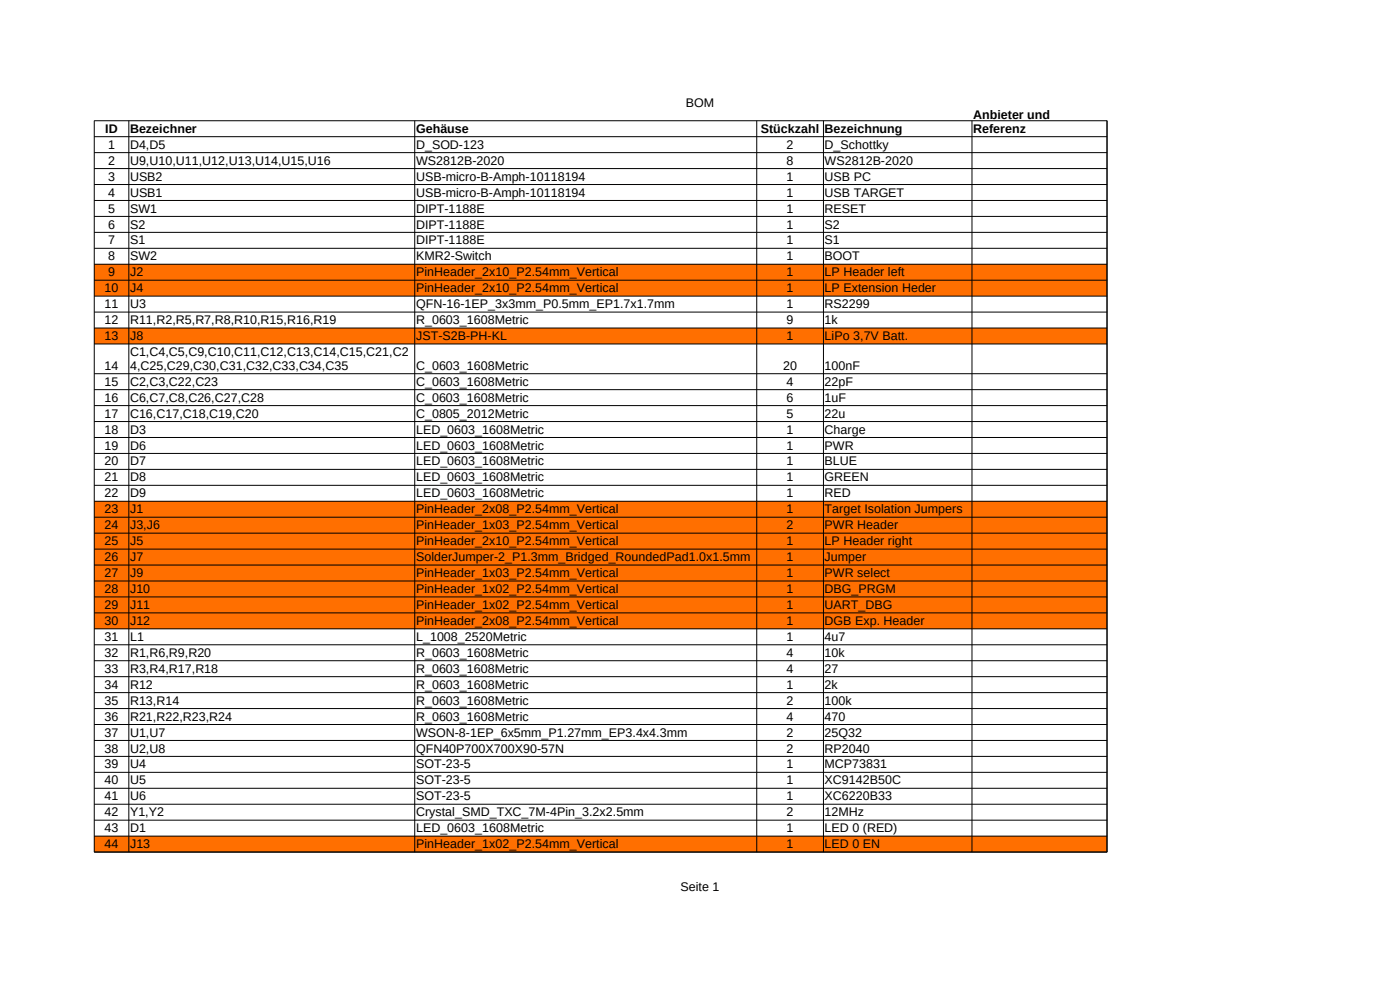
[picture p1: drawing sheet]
<svg xmlns="http://www.w3.org/2000/svg" width="297mm" height="210mm" viewBox="0 0 297 210" stroke-linecap="round" stroke-linejoin="round" font-family="sans-serif">
<defs><g id="words">
<g font-size="2.6">
<text x="145.5" y="22.8">BOM</text>
<text x="22.3" y="28.2">ID</text>
<text x="27.6" y="28.2">Bezeichner</text>
<text x="88.3" y="28.2">Gehäuse</text>
<text x="161.4" y="28.2">Stückzahl</text>
<text x="174.9" y="28.2">Bezeichnung</text>
<text x="206.4" y="25.2">Anbieter und</text>
<text x="206.4" y="28.2">Referenz</text>
<text x="22.9" y="31.6">1</text>
<text x="22.9" y="34.9">2</text>
<text x="27.6" y="31.6">D4,D5</text>
<text x="27.6" y="34.9">U9,U10,U11,U12,U13,U14,U15,U16</text>
<text x="88.3" y="31.6">D_SOD-123</text>
<text x="88.3" y="34.9">WS2812B-2020</text>
<text x="166.9" y="31.6">2</text>
<text x="166.9" y="34.9">8</text>
<text x="174.9" y="31.6">D_Schottky</text>
<text x="174.9" y="34.9">WS2812B-2020</text>
<text x="22.9" y="38.3">3</text>
<text x="22.9" y="41.7">4</text>
<text x="27.6" y="38.3">USB2</text>
<text x="27.6" y="41.7">USB1</text>
<text x="88.3" y="38.3">USB-micro-B-Amph-10118194</text>
<text x="88.3" y="41.7">USB-micro-B-Amph-10118194</text>
<text x="166.9" y="38.3">1</text>
<text x="166.9" y="41.7">1</text>
<text x="174.9" y="38.3">USB PC</text>
<text x="174.9" y="41.7">USB TARGET</text>
<text x="22.9" y="45.1">5</text>
<text x="27.6" y="45.1">SW1</text>
<text x="88.3" y="45.1">DIPT-1188E</text>
<text x="166.9" y="45.1">1</text>
<text x="174.9" y="45.1">RESET</text>
<text x="22.9" y="48.5">6</text>
<text x="22.9" y="51.9">7</text>
<text x="27.6" y="48.5">S2</text>
<text x="27.6" y="51.9">S1</text>
<text x="88.3" y="48.5">DIPT-1188E</text>
<text x="88.3" y="51.9">DIPT-1188E</text>
<text x="166.9" y="48.5">1</text>
<text x="166.9" y="51.9">1</text>
<text x="174.9" y="48.5">S2</text>
<text x="174.9" y="51.9">S1</text>
<text x="22.9" y="55.2">8</text>
<text x="22.9" y="58.6">9</text>
<text x="27.6" y="55.2">SW2</text>
<text x="27.6" y="58.6">J2</text>
<text x="88.3" y="55.2">KMR2-Switch</text>
<text x="88.3" y="58.6">PinHeader_2x10_P2.54mm_Vertical</text>
<text x="166.9" y="55.2">1</text>
<text x="166.9" y="58.6">1</text>
<text x="174.9" y="55.2">BOOT</text>
<text x="174.9" y="58.6">LP Header left</text>
<text x="22.2" y="62">10</text>
<text x="22.2" y="65.4">11</text>
<text x="27.6" y="62">J4</text>
<text x="27.6" y="65.4">U3</text>
<text x="88.3" y="62">PinHeader_2x10_P2.54mm_Vertical</text>
<text x="88.3" y="65.4">QFN-16-1EP_3x3mm_P0.5mm_EP1.7x1.7mm</text>
<text x="166.9" y="62">1</text>
<text x="166.9" y="65.4">1</text>
<text x="174.9" y="62">LP Extension Heder</text>
<text x="174.9" y="65.4">RS2299</text>
<text x="22.2" y="68.8">12</text>
<text x="27.6" y="68.8">R11,R2,R5,R7,R8,R10,R15,R16,R19</text>
<text x="88.3" y="68.8">R_0603_1608Metric</text>
<text x="166.9" y="68.8">9</text>
<text x="174.9" y="68.8">1k</text>
<text x="22.2" y="72.1">13</text>
<text x="27.6" y="72.1">J8</text>
<text x="27.6" y="75.5">C1,C4,C5,C9,C10,C11,C12,C13,C14,C15,C21,C2</text>
<text x="88.3" y="72.1">JST-S2B-PH-KL</text>
<text x="166.9" y="72.1">1</text>
<text x="174.9" y="72.1">LiPo 3,7V Batt.</text>
<text x="22.2" y="78.5">14</text>
<text x="22.2" y="81.8">15</text>
<text x="27.6" y="81.8">C2,C3,C22,C23</text>
<text x="27.6" y="78.5">4,C25,C29,C30,C31,C32,C33,C34,C35</text>
<text x="88.3" y="78.5">C_0603_1608Metric</text>
<text x="88.3" y="81.8">C_0603_1608Metric</text>
<text x="166.1" y="78.5">20</text>
<text x="166.9" y="81.8">4</text>
<text x="174.9" y="78.5">100nF</text>
<text x="174.9" y="81.8">22pF</text>
<text x="22.2" y="85.2">16</text>
<text x="22.2" y="88.6">17</text>
<text x="27.6" y="85.2">C6,C7,C8,C26,C27,C28</text>
<text x="27.6" y="88.6">C16,C17,C18,C19,C20</text>
<text x="88.3" y="85.2">C_0603_1608Metric</text>
<text x="88.3" y="88.6">C_0805_2012Metric</text>
<text x="166.9" y="85.2">6</text>
<text x="166.9" y="88.6">5</text>
<text x="174.9" y="85.2">1uF</text>
<text x="174.9" y="88.6">22u</text>
<text x="22.2" y="92">18</text>
<text x="22.2" y="95.4">19</text>
<text x="27.6" y="92">D3</text>
<text x="27.6" y="95.4">D6</text>
<text x="88.3" y="92">LED_0603_1608Metric</text>
<text x="88.3" y="95.4">LED_0603_1608Metric</text>
<text x="166.9" y="92">1</text>
<text x="166.9" y="95.4">1</text>
<text x="174.9" y="92">Charge</text>
<text x="174.9" y="95.4">PWR</text>
<text x="22.2" y="98.7">20</text>
<text x="27.6" y="98.7">D7</text>
<text x="88.3" y="98.7">LED_0603_1608Metric</text>
<text x="166.9" y="98.7">1</text>
<text x="174.9" y="98.7">BLUE</text>
<text x="22.2" y="102.1">21</text>
<text x="22.2" y="105.5">22</text>
<text x="27.6" y="102.1">D8</text>
<text x="27.6" y="105.5">D9</text>
<text x="88.3" y="102.1">LED_0603_1608Metric</text>
<text x="88.3" y="105.5">LED_0603_1608Metric</text>
<text x="166.9" y="102.1">1</text>
<text x="166.9" y="105.5">1</text>
<text x="174.9" y="102.1">GREEN</text>
<text x="174.9" y="105.5">RED</text>
<text x="22.2" y="108.9">23</text>
<text x="22.2" y="112.3">24</text>
<text x="27.6" y="108.9">J1</text>
<text x="27.6" y="112.3">J3,J6</text>
<text x="88.3" y="108.9">PinHeader_2x08_P2.54mm_Vertical</text>
<text x="88.3" y="112.3">PinHeader_1x03_P2.54mm_Vertical</text>
<text x="166.9" y="108.9">1</text>
<text x="166.9" y="112.3">2</text>
<text x="174.9" y="108.9">Target Isolation Jumpers</text>
<text x="174.9" y="112.3">PWR Header</text>
<text x="22.2" y="115.7">25</text>
<text x="22.2" y="119.1">26</text>
<text x="27.6" y="115.7">J5</text>
<text x="27.6" y="119.1">J7</text>
<text x="88.3" y="115.7">PinHeader_2x10_P2.54mm_Vertical</text>
<text x="88.3" y="119.1">SolderJumper-2_P1.3mm_Bridged_RoundedPad1.0x1.5mm</text>
<text x="166.9" y="115.7">1</text>
<text x="166.9" y="119.1">1</text>
<text x="174.9" y="115.7">LP Header right</text>
<text x="174.9" y="119.1">Jumper</text>
<text x="22.2" y="122.4">27</text>
<text x="22.2" y="125.8">28</text>
<text x="27.6" y="122.4">J9</text>
<text x="27.6" y="125.8">J10</text>
<text x="88.3" y="122.4">PinHeader_1x03_P2.54mm_Vertical</text>
<text x="88.3" y="125.8">PinHeader_1x02_P2.54mm_Vertical</text>
<text x="166.9" y="122.4">1</text>
<text x="166.9" y="125.8">1</text>
<text x="174.9" y="122.4">PWR select</text>
<text x="174.9" y="125.8">DBG_PRGM</text>
<text x="22.2" y="129.2">29</text>
<text x="27.6" y="129.2">J11</text>
<text x="88.3" y="129.2">PinHeader_1x02_P2.54mm_Vertical</text>
<text x="166.9" y="129.2">1</text>
<text x="174.9" y="129.2">UART_DBG</text>
<text x="22.2" y="132.6">30</text>
<text x="22.2" y="136">31</text>
<text x="27.6" y="132.6">J12</text>
<text x="27.6" y="136">L1</text>
<text x="88.3" y="132.6">PinHeader_2x08_P2.54mm_Vertical</text>
<text x="88.3" y="136">L_1008_2520Metric</text>
<text x="166.9" y="132.6">1</text>
<text x="166.9" y="136">1</text>
<text x="174.9" y="132.6">DGB Exp. Header</text>
<text x="174.9" y="136">4u7</text>
<text x="22.2" y="139.4">32</text>
<text x="22.2" y="142.7">33</text>
<text x="27.6" y="139.4">R1,R6,R9,R20</text>
<text x="27.6" y="142.7">R3,R4,R17,R18</text>
<text x="88.3" y="139.4">R_0603_1608Metric</text>
<text x="88.3" y="142.7">R_0603_1608Metric</text>
<text x="166.9" y="139.4">4</text>
<text x="166.9" y="142.7">4</text>
<text x="174.9" y="139.4">10k</text>
<text x="174.9" y="142.7">27</text>
<text x="22.2" y="146.1">34</text>
<text x="22.2" y="149.5">35</text>
<text x="27.6" y="146.1">R12</text>
<text x="27.6" y="149.5">R13,R14</text>
<text x="88.3" y="146.1">R_0603_1608Metric</text>
<text x="88.3" y="149.5">R_0603_1608Metric</text>
<text x="166.9" y="146.1">1</text>
<text x="166.9" y="149.5">2</text>
<text x="174.9" y="146.1">2k</text>
<text x="174.9" y="149.5">100k</text>
<text x="22.2" y="152.9">36</text>
<text x="27.6" y="152.9">R21,R22,R23,R24</text>
<text x="88.3" y="152.9">R_0603_1608Metric</text>
<text x="166.9" y="152.9">4</text>
<text x="174.9" y="152.9">470</text>
<text x="22.2" y="156.2">37</text>
<text x="22.2" y="159.6">38</text>
<text x="27.6" y="156.2">U1,U7</text>
<text x="27.6" y="159.6">U2,U8</text>
<text x="88.3" y="156.2">WSON-8-1EP_6x5mm_P1.27mm_EP3.4x4.3mm</text>
<text x="88.3" y="159.6">QFN40P700X700X90-57N</text>
<text x="166.9" y="156.2">2</text>
<text x="166.9" y="159.6">2</text>
<text x="174.9" y="156.2">25Q32</text>
<text x="174.9" y="159.6">RP2040</text>
<text x="22.2" y="163">39</text>
<text x="22.2" y="166.4">40</text>
<text x="27.6" y="163">U4</text>
<text x="27.6" y="166.4">U5</text>
<text x="88.3" y="163">SOT-23-5</text>
<text x="88.3" y="166.4">SOT-23-5</text>
<text x="166.9" y="163">1</text>
<text x="166.9" y="166.4">1</text>
<text x="174.9" y="163">MCP73831</text>
<text x="174.9" y="166.4">XC9142B50C</text>
<text x="22.2" y="169.8">41</text>
<text x="22.2" y="173.2">42</text>
<text x="27.6" y="169.8">U6</text>
<text x="27.6" y="173.2">Y1,Y2</text>
<text x="88.3" y="169.8">SOT-23-5</text>
<text x="88.3" y="173.2">Crystal_SMD_TXC_7M-4Pin_3.2x2.5mm</text>
<text x="166.9" y="169.8">1</text>
<text x="166.9" y="173.2">2</text>
<text x="174.9" y="169.8">XC6220B33</text>
<text x="174.9" y="173.2">12MHz</text>
<text x="22.2" y="176.6">43</text>
<text x="22.2" y="179.9">44</text>
<text x="27.6" y="176.6">D1</text>
<text x="27.6" y="179.9">J13</text>
<text x="88.3" y="176.6">LED_0603_1608Metric</text>
<text x="88.3" y="179.9">PinHeader_1x02_P2.54mm_Vertical</text>
<text x="166.9" y="176.6">1</text>
<text x="166.9" y="179.9">1</text>
<text x="174.9" y="176.6">LED 0 (RED)</text>
<text x="174.9" y="179.9">LED 0 EN</text>
<text x="144.4" y="189">Seite 1</text>
</g>
</g></defs>
<g fill="#ff6f00">
<path d="M20 56h214.8v6.8h-214.8z" fill-rule="evenodd"/>
<path d="M20 69.6h214.8v3.3h-214.8z" fill-rule="evenodd"/>
<path d="M20 106.3h214.8v27.1h-214.8z" fill-rule="evenodd"/>
<path d="M20 177.3h214.8v3.4h-214.8z" fill-rule="evenodd"/>
</g>
<g fill="none" stroke="#000" stroke-width=".21">
<path d="M20 25.6h214.9l-.1 155.2h-214.8zM20 29h214.9M20 32.4h214.9M20 35.8h214.9M20 39.1h214.9M27.3 25.6v155.2M88 25.6v155.2M160.5 25.6v155.2M174.7 25.6v155.2M206.2 25.6v155.2M20 42.5h214.9M20 45.9h214.9"/>
<path d="M20 49.3h214.9M20 52.7h214.9M20 56.1h214.9M20 59.4h214.9M20 62.8h214.9M20 66.2h214.9M20 69.6h214.9M20 73h214.9M20 79.3h214.9M20 82.7h214.9M20 86h214.9M20 89.4h214.9"/>
<path d="M20 92.8h214.9M20 96.2h214.9M20 99.6h214.9M20 103h214.9M20 106.3h214.9M20 109.7h214.9M20 113.1h214.9M20 116.5h214.9M20 119.9h214.9M20 123.2h214.9M20 126.6h214.9M20 130h214.9"/>
<path d="M20 133.4h214.9M20 136.8h214.9M20 140.2h214.9M20 143.5h214.9M20 146.9h214.9M20 150.3h214.9M20 153.7h214.9M20 157.1h214.9M20 160.5h214.9M20 163.8h214.9M20 167.2h214.9M20 170.6h214.9"/>
<path d="M20 174h214.9M20 177.4h214.9"/>
</g>
<use href="#words"/>
</svg>
